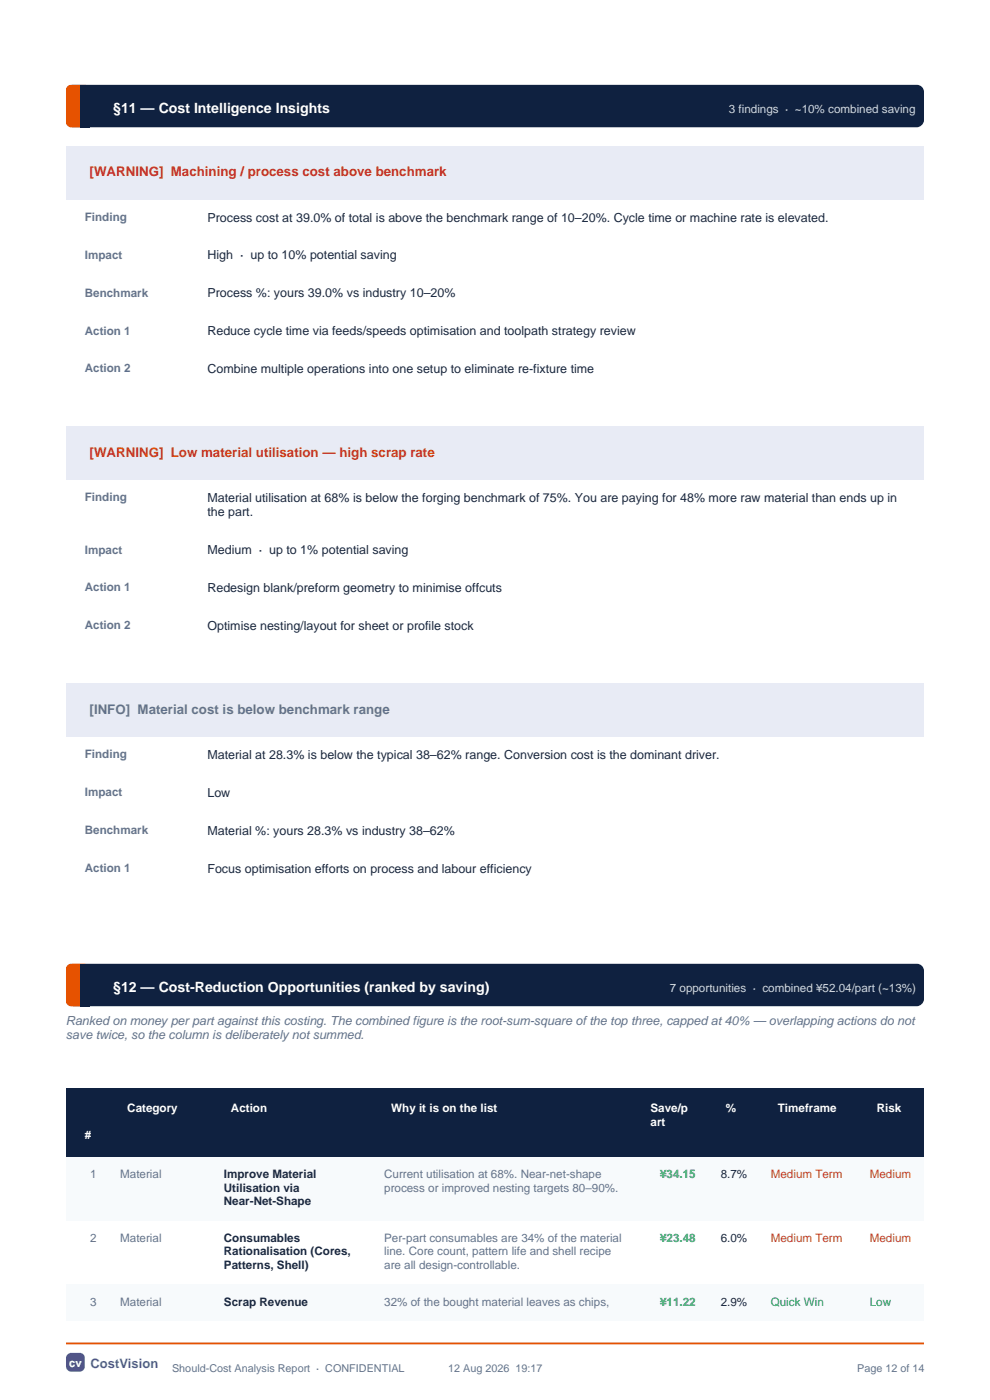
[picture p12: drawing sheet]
<svg xmlns="http://www.w3.org/2000/svg" width="210mm" height="297mm" viewBox="0 0 210 297" stroke-linecap="round" stroke-linejoin="round" font-family="sans-serif">
<defs><g id="words">
<g font-size="3" fill="#fff">
<text x="24" y="24">§11 — Cost Intelligence Insights</text>
<text x="24" y="210.5">§12 — Cost-Reduction Opportunities (ranked by saving)</text>
</g>
<text font-size="2.8" fill="#c62828" x="19" y="37.4">[WARNING] Machining / process cost above benchmark</text>
<text font-size="2.8" fill="#b45309" x="19" y="96.9">[WARNING] Low material utilisation — high scrap rate</text>
<text font-size="2.8" fill="#64748b" x="19" y="151.4">[INFO] Material cost is below benchmark range</text>
<text font-size="2.8" fill="#2563eb" x="19.2" y="290.1">CostVision</text>
<g font-size="2.6" fill="#1e293b">
<text x="44" y="47">Process cost at 39.0% of total is above the benchmark range of 10–20%. Cycle time or machine rate is elevated.</text>
<text x="44" y="55">High · up to 10% potential saving</text>
<text x="44" y="63.1">Process %: yours 39.0% vs industry 10–20%</text>
<text x="44" y="71.1">Reduce cycle time via feeds/speeds optimisation and toolpath strategy review</text>
<text x="44" y="79.2">Combine multiple operations into one setup to eliminate re-fixture time</text>
<text x="44" y="106.5">Material utilisation at 68% is below the forging benchmark of 75%. You are paying for 48% more raw material than ends up in</text>
<text x="44" y="109.5">the part.</text>
<text x="44" y="117.6">Medium · up to 1% potential saving</text>
<text x="44" y="125.6">Redesign blank/preform geometry to minimise offcuts</text>
<text x="44" y="133.7">Optimise nesting/layout for sheet or profile stock</text>
<text x="44" y="161">Material at 28.3% is below the typical 38–62% range. Conversion cost is the dominant driver.</text>
<text x="44" y="169">Low</text>
<text x="44" y="177.1">Material %: yours 28.3% vs industry 38–62%</text>
<text x="44" y="185.1">Focus optimisation efforts on process and labour efficiency</text>
</g>
<g font-size="2.6" fill="#64748b">
<text x="14" y="217.5">Ranked on money per part against this costing. The combined figure is the root-sum-square of the top three, capped at 40% — overlapping actions do not</text>
<text x="14" y="220.5">save twice, so the column is deliberately not summed.</text>
</g>
<g font-size="2.5" fill="#c8d7f0">
<text x="154.6" y="24">3 findings · ~10% combined saving</text>
<text x="142.1" y="210.5">7 opportunities · combined ¥52.04/part (~13%)</text>
</g>
<g font-size="2.5" fill="#64748b">
<text x="18" y="46.8">Finding</text>
<text x="18" y="54.9">Impact</text>
<text x="18" y="62.9">Benchmark</text>
<text x="18" y="71">Action 1</text>
<text x="18" y="79">Action 2</text>
<text x="18" y="106.3">Finding</text>
<text x="18" y="117.4">Impact</text>
<text x="18" y="125.5">Action 1</text>
<text x="18" y="133.5">Action 2</text>
<text x="18" y="160.8">Finding</text>
<text x="18" y="168.9">Impact</text>
<text x="18" y="176.9">Benchmark</text>
<text x="18" y="185">Action 1</text>
<text x="19.1" y="250">1</text>
<text x="25.5" y="250">Material</text>
<text x="81.5" y="250">Current utilisation at 68%. Near-net-shape</text>
<text x="81.5" y="252.8">process or improved nesting targets 80–90%.</text>
<text x="19.1" y="263.5">2</text>
<text x="25.5" y="263.5">Material</text>
<text x="81.5" y="263.5">Per-part consumables are 34% of the material</text>
<text x="81.5" y="266.3">line. Core count, pattern life and shell recipe</text>
<text x="81.5" y="269.2">are all design-controllable.</text>
<text x="19.1" y="277">3</text>
<text x="25.5" y="277">Material</text>
<text x="81.5" y="277">32% of the bought material leaves as chips,</text>
</g>
<g font-size="2.5" fill="#fff">
<text x="27" y="236">Category</text>
<text x="49" y="236">Action</text>
<text x="83" y="236">Why it is on the list</text>
<text x="138" y="236">Save/p</text>
<text x="138" y="238.8">art</text>
<text x="154" y="236">%</text>
<text x="165" y="236">Timeframe</text>
<text x="186" y="236">Risk</text>
<text x="18" y="241.6">#</text>
</g>
<g font-size="2.5" fill="#1e293b">
<text x="47.5" y="250">Improve Material</text>
<text x="152.9" y="250">8.7%</text>
<text x="47.5" y="252.8">Utilisation via</text>
<text x="47.5" y="255.7">Near-Net-Shape</text>
<text x="47.5" y="263.5">Consumables</text>
<text x="152.9" y="263.5">6.0%</text>
<text x="47.5" y="266.3">Rationalisation (Cores,</text>
<text x="47.5" y="269.2">Patterns, Shell)</text>
<text x="47.5" y="277">Scrap Revenue</text>
<text x="152.9" y="277">2.9%</text>
</g>
<g font-size="2.5" fill="#16a34a">
<text x="140" y="250">¥34.15</text>
<text x="140" y="263.5">¥23.48</text>
<text x="140" y="277">¥11.22</text>
<text x="163.5" y="277">Quick Win</text>
<text x="184.5" y="277">Low</text>
</g>
<g font-size="2.5" fill="#b45309">
<text x="163.5" y="250">Medium Term</text>
<text x="184.5" y="250">Medium</text>
<text x="163.5" y="263.5">Medium Term</text>
<text x="184.5" y="263.5">Medium</text>
</g>
<text font-size="2.4" fill="#fff" x="14.7" y="289.9">cv</text>
<g font-size="2.3" fill="#64748b">
<text x="36.5" y="291">Should-Cost Analysis Report · CONFIDENTIAL</text>
<text x="95.1" y="291">12 Aug 2026 19:17</text>
<text x="181.8" y="291">Page 12 of 14</text>
</g>
</g></defs>
<path d="M14.3 18.6l.4-.3 .8-.3h179a1.5 1.5 0 0 1 1.5 1.5v6a1.6 1.6 0 0 1-1.5 1.5h-179a1.6 1.6 0 0 1-1.5-1.5v-6z" fill="#0f2140"/>
<path d="M14.3 18.3l.7-.3h3a1 1 0 0 1 1 1v7a1.07 1.07 0 0 1-1 1h-3a1.07 1.07 0 0 1-1-1v-7z" fill="#e65200"/>
<path d="M17 18h2v9h-2z" fill="#0f2140"/>
<g fill="#e8ebf5">
<path d="M14 31h182v11.2h-182z"/>
<path d="M14 90.5h182v11.2h-182z"/>
<path d="M14 145h182v11.2h-182z"/>
</g>
<path d="M14.3 205.1l.4-.3 .8-.3h179a1.5 1.5 0 0 1 1.5 1.5v6a1.6 1.6 0 0 1-1.5 1.5h-179a1.6 1.6 0 0 1-1.5-1.5v-6z" fill="#0f2140"/>
<path d="M14.3 204.8l.7-.3h3a1 1 0 0 1 1 1v7a1.07 1.07 0 0 1-1 1h-3a1.07 1.07 0 0 1-1-1v-7z" fill="#e65200"/>
<g fill="#0f2140">
<path d="M17 204.5h2v9h-2z"/>
<path d="M14 230.9h9v14.5h-9z"/>
<path d="M23 230.9h22v14.5h-22z"/>
<path d="M45 230.9h34v14.5h-34z"/>
<path d="M79 230.9h55v14.5h-55z"/>
<path d="M134 230.9h16v14.5h-16z"/>
<path d="M150 230.9h11v14.5h-11z"/>
<path d="M161 230.9h21v14.5h-21z"/>
<path d="M182 230.9h14v14.5h-14z"/>
</g>
<g fill="#f7fafc">
<path d="M14 245.4h9v13.5h-9z"/>
<path d="M23 245.4h22v13.5h-22z"/>
<path d="M45 245.4h34v13.5h-34z"/>
<path d="M79 245.4h55v13.5h-55z"/>
<path d="M134 245.4h16v13.5h-16z"/>
<path d="M150 245.4h11v13.5h-11z"/>
<path d="M161 245.4h21v13.5h-21z"/>
<path d="M182 245.4h14v13.5h-14z"/>
<path d="M14 272.4h9v7.9h-9z"/>
<path d="M23 272.4h22v7.9h-22z"/>
<path d="M45 272.4h34v7.9h-34z"/>
<path d="M79 272.4h55v7.9h-55z"/>
<path d="M134 272.4h16v7.9h-16z"/>
<path d="M150 272.4h11v7.9h-11z"/>
<path d="M161 272.4h21v7.9h-21z"/>
<path d="M182 272.4h14v7.9h-14z"/>
</g>
<path d="M14 285h182" fill="none" stroke="#e65200" stroke-width=".4"/>
<path d="M14.2 287.4l.8-.4h2a1.04 1.04 0 0 1 1 1v2a1.11 1.11 0 0 1-1 1h-2a1.11 1.11 0 0 1-1-1v-2z" fill="#4f45e6"/>
<use href="#words"/>
</svg>
